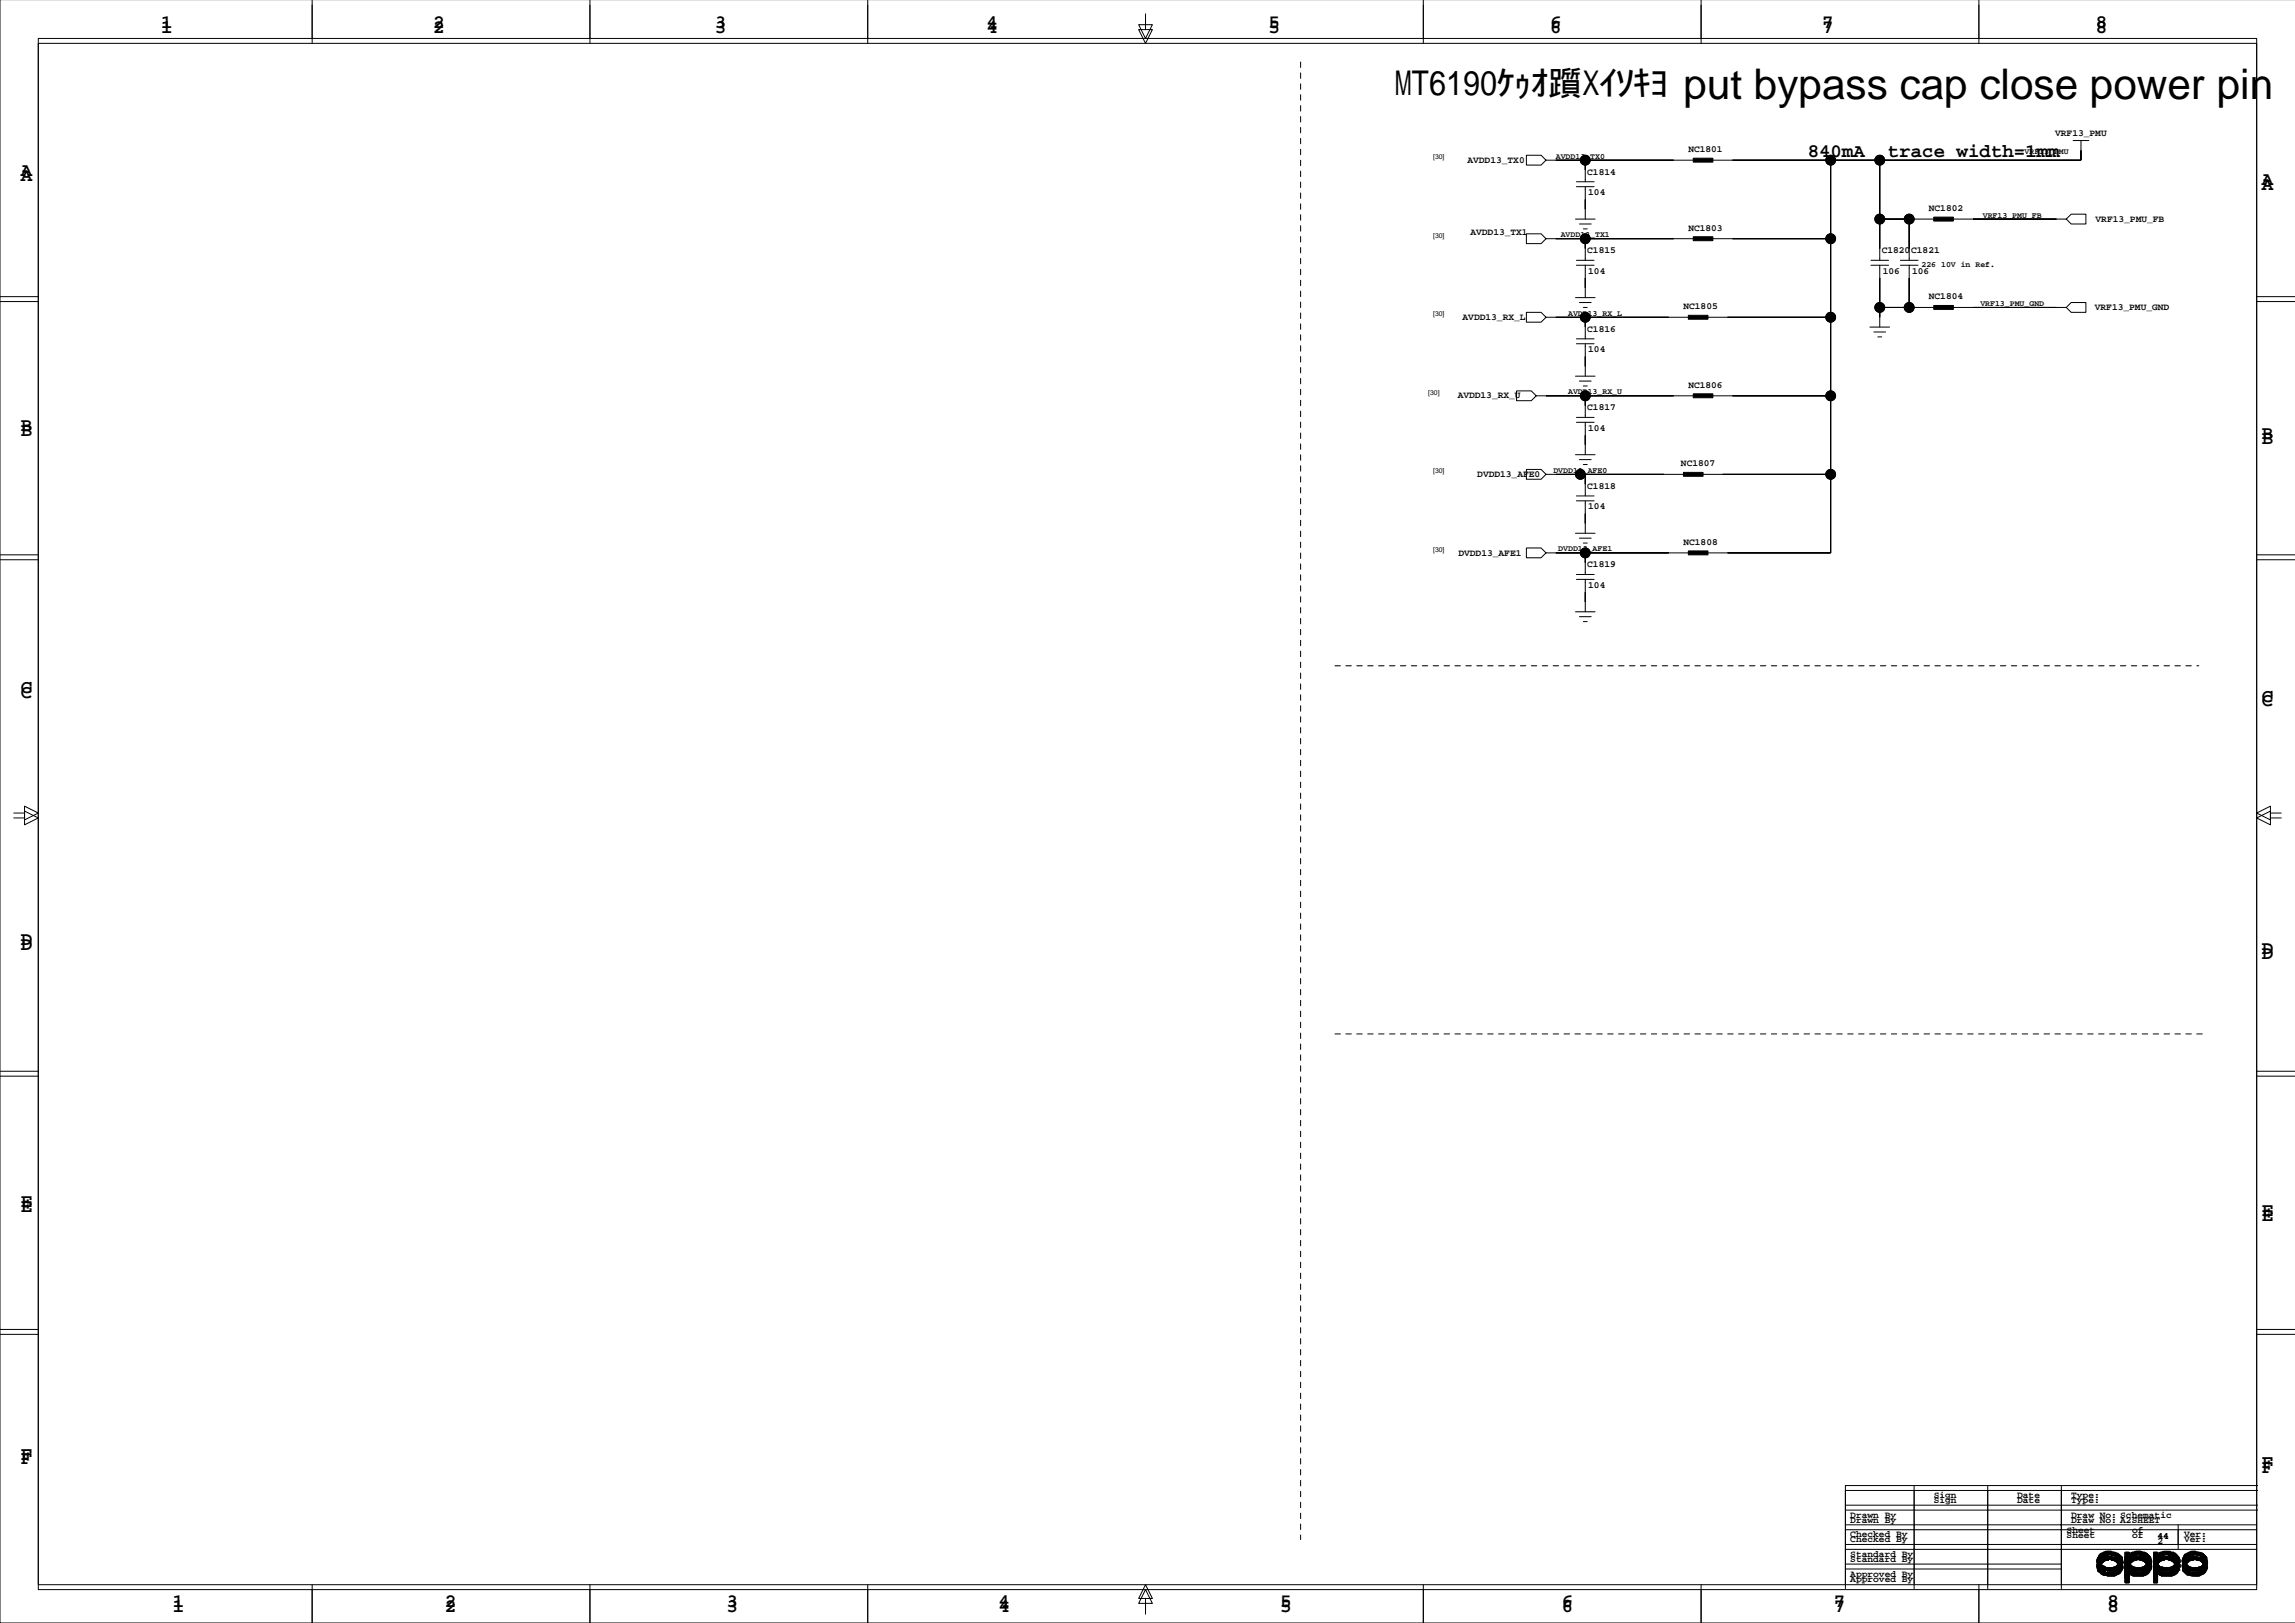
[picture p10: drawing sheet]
<svg xmlns="http://www.w3.org/2000/svg" width="594mm" height="420mm" viewBox="0 0 594 420" stroke-linecap="round" stroke-linejoin="round" font-family="sans-serif">
<defs><g id="words">
<text font-size="10.9" x="435.5" y="25.5">put bypass cap close power pin</text>
<text font-size="8.8" x="360.9" y="24.6">MT6190ｹｩｵ躓Xｲｿｷﾖ</text>
<g font-size="4.9">
<text x="41.7" y="8.5">1</text>
<text x="41.7" y="7.3">1</text>
<text x="112" y="8.5">2</text>
<text x="112" y="7.3">2</text>
<text x="184.9" y="8.5">3</text>
<text x="184.9" y="7.3">3</text>
<text x="255.3" y="8.5">4</text>
<text x="255.3" y="7.3">4</text>
<text x="328.1" y="8.5">5</text>
<text x="328.1" y="7.3">5</text>
<text x="401" y="8.5">6</text>
<text x="401" y="7.3">6</text>
<text x="471.4" y="8.5">7</text>
<text x="471.4" y="7.3">7</text>
<text x="542.2" y="8.5">8</text>
<text x="542.2" y="7.3">8</text>
<text x="467.7" y="40.6">840mA</text>
<text x="488.4" y="40.6">trace width=1mm</text>
<text x="5.4" y="46.9">A</text>
<text x="5.4" y="45.6">A</text>
<text x="585.1" y="47.9">A</text>
<text x="585.1" y="49.2">A</text>
<text x="5.4" y="112.7">B</text>
<text x="5.4" y="111.4">B</text>
<text x="585.1" y="113.7">B</text>
<text x="585.1" y="114.9">B</text>
<text x="5.4" y="179.2">C</text>
<text x="5.4" y="180.5">C</text>
<text x="585.1" y="182.7">C</text>
<text x="585.1" y="181.5">C</text>
<text x="5.4" y="245.7">D</text>
<text x="5.4" y="244.4">D</text>
<text x="585.1" y="248">D</text>
<text x="585.1" y="246.7">D</text>
<text x="5.4" y="313.5">E</text>
<text x="5.4" y="312.3">E</text>
<text x="585.1" y="315.8">E</text>
<text x="585.1" y="314.5">E</text>
<text x="5.4" y="377.5">F</text>
<text x="5.4" y="378.8">F</text>
<text x="585.1" y="381.1">F</text>
<text x="585.1" y="379.8">F</text>
<text x="44.7" y="416.9">1</text>
<text x="44.7" y="415.6">1</text>
<text x="115.1" y="416.9">2</text>
<text x="115.1" y="415.6">2</text>
<text x="188" y="416.9">3</text>
<text x="188" y="415.6">3</text>
<text x="258.3" y="416.9">4</text>
<text x="258.3" y="415.6">4</text>
<text x="331.2" y="416.9">5</text>
<text x="331.2" y="415.6">5</text>
<text x="404.1" y="416.9">6</text>
<text x="404.1" y="415.6">6</text>
<text x="474.4" y="416.9">7</text>
<text x="474.4" y="415.6">7</text>
<text x="545.3" y="416.9">8</text>
<text x="545.3" y="415.6">8</text>
</g>
<g font-size="2.5">
<text x="531.7" y="35.3">VRF13_PMU</text>
<text x="436.8" y="39.4">NC1801</text>
<text x="379.6" y="42.1">AVDD13_TX0</text>
<text x="410.6" y="45.2">C1814</text>
<text x="410.9" y="50.5">104</text>
<text x="436.8" y="59.7">NC1803</text>
<text x="499" y="54.6">NC1802</text>
<text x="542.1" y="57.4">VRF13_PMU_FB</text>
<text x="380.4" y="60.8">AVDD13_TX1</text>
<text x="410.6" y="65.5">C1815</text>
<text x="486.8" y="65.5">C1820</text>
<text x="494.4" y="65.5">C1821</text>
<text x="410.9" y="70.8">104</text>
<text x="487.1" y="70.8">106</text>
<text x="494.7" y="70.8">106</text>
<text x="499" y="77.4">NC1804</text>
<text x="378.4" y="82.8">AVDD13_RX_L</text>
<text x="435.5" y="80">NC1805</text>
<text x="542" y="80.2">VRF13_PMU_GND</text>
<text x="410.6" y="85.8">C1816</text>
<text x="410.9" y="91.2">104</text>
<text x="436.8" y="100.3">NC1806</text>
<text x="377.1" y="103.1">AVDD13_RX_U</text>
<text x="410.6" y="106.1">C1817</text>
<text x="410.9" y="111.5">104</text>
<text x="382.2" y="123.4">DVDD13_AFE0</text>
<text x="434.9" y="120.6">NC1807</text>
<text x="410.6" y="126.5">C1818</text>
<text x="410.9" y="131.8">104</text>
<text x="377.3" y="143.7">DVDD13_AFE1</text>
<text x="435.5" y="140.9">NC1808</text>
<text x="410.6" y="146.8">C1819</text>
<text x="410.9" y="152.1">104</text>
<text x="500.3" y="388.8">Sign</text>
<text x="500.3" y="387.5">Sign</text>
<text x="521.9" y="388.8">Date</text>
<text x="521.9" y="387.5">Date</text>
<text x="535.8" y="388.8">Type:</text>
<text x="535.8" y="387.5">Type:</text>
<text x="478.7" y="393.8">Drawn By</text>
<text x="478.7" y="392.6">Drawn By</text>
<text x="535.8" y="393.8">Draw No: A2SHEET</text>
<text x="535.8" y="392.6">Draw No: Schematic</text>
<text x="478.7" y="398.9">Checked By</text>
<text x="478.7" y="397.6">Checked By</text>
<text x="534.7" y="397.9">Sheet</text>
<text x="534.7" y="396.6">Sheet</text>
<text x="551.6" y="397.9">of</text>
<text x="551.6" y="396.6">of</text>
<text x="558.2" y="399.4">2</text>
<text x="558.2" y="398.2">44</text>
<text x="565" y="398.9">Ver:</text>
<text x="565" y="397.6">Ver:</text>
<text x="478.7" y="404">Standard By</text>
<text x="478.7" y="402.7">Standard By</text>
<text x="478.7" y="407.8">Approved By</text>
<text x="478.7" y="409.1">Approved By</text>
</g>
<g font-size="2.1">
<text x="402.5" y="41.1">AVDD13_TX0</text>
<text x="523.8" y="39.8">VRF13_PMU</text>
<text x="513" y="56.3">VRF13_PMU_FB</text>
<text x="403.8" y="61.4">AVDD13_TX1</text>
<text x="497.1" y="69">226 10V in Ref.</text>
<text x="405.7" y="81.7">AVDD13_RX_L</text>
<text x="512.3" y="79.1">VRF13_PMU_GND</text>
<text x="405.7" y="102">AVDD13_RX_U</text>
<text x="401.9" y="122.3">DVDD13_AFE0</text>
<text x="403.1" y="142.6">DVDD13_AFE1</text>
</g>
<g font-size="1.8">
<text x="370.8" y="41.1">[30]</text>
<text x="370.8" y="61.4">[30]</text>
<text x="370.8" y="81.7">[30]</text>
<text x="369.5" y="102.1">[30]</text>
<text x="370.8" y="122.4">[30]</text>
<text x="370.8" y="142.7">[30]</text>
</g>
</g></defs>
<g fill="none" stroke="#000" stroke-width=".26">
<path d="M0 -.1v419.9h593.8M9.9 11.2h573.9v400h-573.9zM9.9 9.9h573.9v400h-573.9zM80.8 0v11.2M152.6 0v11.2M224.5 0v11.2M296.4 4.9v2.8h1.7l-1.7 3.5-1.8-3.5h1.8M296.4 3.6v2.8h1.7l-1.7 3.5-1.8-3.5h1.8M368.2 0v11.2M440.1 0v11.2M511.9 0v11.2M536.3 36.4h4.1"/>
<path d="M538.4 38.9h.1M538.4 36.4v5h-95.3M394.9 40.2h3.8l1.3 1.2-1.3 1.3h-3.8zM400 41.4h38.1M407.6 56.7h5.1M407.8 48.3h4.6M407.8 47h4.6M408.6 57.9h3M409.6 59.2h1M410.1 54.1h.1M410.1 41.4v5.6M410.1 48.3v8.4"/>
<path d="M473.6 41.4v101.6h-31.7M486.3 56.7h14M486.3 41.4v25.9M493.9 56.7v10.6M505.3 56.7h29.2M535.8 55.4h3.8v2.5h-3.8l-1.3-1.2zM0 78h9.9M0 76.7h9.9M394.9 60.5h3.8l1.3 1.2-1.3 1.3h-3.8zM400 61.7h38.1M407.6 77h5.1M407.8 68.6h4.6"/>
<path d="M407.8 67.3h4.6M408.6 78.3h3M409.6 79.5h1M410.1 74.4h.1M410.1 61.7v5.6M410.1 68.6v8.4M443.1 61.7h30.5M484 68.6h4.6M484 67.3h4.6M486.3 68.6v16M486.3 79.5h14M491.6 68.6h4.6"/>
<path d="M491.6 67.3h4.6M493.9 68.6v10.9M505.3 79.5h29.2M535.8 78.3h3.8v2.5h-3.8l-1.3-1.3zM583.8 78h9.9M583.8 76.7h9.9M394.9 80.8h3.8l1.3 1.3-1.3 1.2h-3.8zM400 82.1h36.8M407.6 97.3h5.1M407.8 88.9h4.6M407.8 87.6h4.6M408.6 98.6h3"/>
<path d="M409.6 99.8h1M410.1 94.8h.1M410.1 82.1v5.5M410.1 88.9v8.4M441.9 82.1h31.7M483.8 84.6h5M484.8 85.9h3M485.8 87.1h1M486.3 82.1h.1M392.3 101.1h3.8l1.3 1.3-1.3 1.2h-3.8zM397.4 102.4h40.7M407.6 117.6h5.1"/>
<path d="M407.8 109.2h4.6M407.8 108h4.6M408.6 118.9h3M410.1 115.1h.1M410.1 102.4v5.6M410.1 109.2v8.4M443.1 102.4h30.5M394.9 121.4h3.8l1.3 1.3-1.3 1.3h-3.8zM400 122.7h35.5M407.6 137.9h5.1M407.8 129.5h4.6M407.8 128.3h4.6"/>
<path d="M408.6 139.2h3M409.6 120.2h1M410.1 135.4h.1M410.1 122.7v5.6M410.1 129.5v8.4M440.6 122.7h33M0 144.8h9.9M0 143.5h9.9M394.9 141.7h3.8l1.3 1.3-1.3 1.3h-3.8zM400 143h36.8M407.6 158.2h5.1M407.8 149.9h4.6"/>
<path d="M407.8 148.6h4.6M408.6 159.5h3M409.6 140.5h1M410.1 155.7h.1M410.1 143v5.6M410.1 149.9v8.3M583.8 144.8h9.9M583.8 143.5h9.9M409.6 160.8h1M3.6 211.6h2.7v-1.8l3.6 1.8-3.6 1.8v-1.8M3.6 210.3h2.7v-1.8l3.6 1.8-3.6 1.8v-1.8M587.4 211.6v-1.8l-3.6 1.8 3.6 1.8v-1.8h2.8"/>
<path d="M587.4 210.3v-1.8l-3.6 1.8 3.6 1.8v-1.8h2.8M0 278.4h9.9M0 277.1h9.9M583.8 278.4h9.9M583.8 277.1h9.9M0 345.1h9.9M0 343.9h9.9M494.8 350.7h.1M583.8 345.1h9.9M583.8 343.9h9.9M478.3 360.9h.1M480.8 364.7h.1"/>
<path d="M480.8 363.4h.1M480.8 367.2h.1M482.1 371h.1M485.9 360.9h.1M477.4 390.6h106.7M477.4 395.7h106.4M477.4 389.3h106.7M477.4 399.5h106.4M477.4 394.4h106.4M495.2 384.3v26.6M514.2 384.3v26.6M533.3 384.3v26.6"/>
<path d="M563.5 394.4v6.4M584.1 385.5h-106.7v25.4M584.1 384.3h-106.7v25.3M80.8 409.9v10M152.6 409.9v10M224.5 409.9v10M296.4 414.7h1.7l-1.7-3.5-1.8 3.5h1.8v2.8M296.4 413.5h1.7l-1.7-3.6-1.8 3.6h1.8v2.8M368.2 409.9v10M440.1 409.9v10M477.4 405.8h55.9M477.4 400.8h106.4"/>
<path d="M477.4 404.6h55.9M511.9 409.9v10M542.4 404.1h1.8M542.4 403.3h6.6M542.4 404.6h1.3M542.4 404.8h1.5M542.4 405.1h1.8M542.4 405.6h6.9M542.7 404.3v2h1.5M542.7 404.3h.1M542.7 403v2.1M542.7 403h.1"/>
<path d="M542.7 403v2.8h6.3M542.7 402.8h4.3v.8M542.7 406.1h1.2M542.7 403h6.3M542.9 403.8v2.8h1.3v.8v-1.1M542.9 402.5v2.8h1.3v.8v-1M542.9 402.5v3.8M543.2 403.3a4.4 4.4 0 0 1 5.8 .8l.3 1.5a3.1 3.1 0 0 1-3.6 2l-1.8-.2-1.2-1.1-.3-1.5zM543.2 402.3v4.3v-3v.2M543.2 405.8v.8h1.5v.8M543.2 402a4.4 4.4 0 0 1 5.8 .8l.3 1.5a3.1 3.1 0 0 1-3.6 2l-1.8-.2-1.2-1-.3-1.5zM543.2 402.5v-.2v3"/>
<path d="M543.2 404.6v.7h1.5v.8M543.2 402h4.8M543.4 404.6l1.1-.8 1.2-.5 1.5 .5 .8 .8v1.2l-.8 .8-1.5 .3-1.2-.3-1.1-.8zM543.4 403.3l1.1-.8 1.2-.5 1.5 .5 .8 .8v1.3l-.8 .7-1.5 .3-1.2-.3-1.1-.7zM543.4 401.8h4.4v2.5h1.5M543.7 401.8v2.5M543.7 404.8v1M543.7 406.1v1M543.9 406.3v1.1h3.9M543.9 405.1v1h3.9M543.9 401.8v2.5h-1.5M544.2 406.3h.1"/>
<path d="M544.2 405.1h.1M544.2 402.8v1M544.5 401.5v1h-1.6M544.5 402.8v1h-2.1M544.7 401.3h1.5v1h2.3v4.6h-5.1v-4.9M544.7 402.5h1.5v1.1h2.8M544.7 401.5v.8M544.7 402.8v.8M545 401.5v.8M545 402.8v.8M545 405.6v.7M545 406.9v.7"/>
<path d="M545.2 401.3v1M545.2 402.5v1.1M545.2 405.6v.7h2M545.2 406.9v.7h2M545.5 401.3v1h-2.6M545.5 402.5v1.1h-3.1M545.5 405.6v.7M545.5 406.9v.7M545.7 401.3v.7M545.7 402.5v.8M545.7 405.6v.7M545.7 406.9v.7"/>
<path d="M546 401.3v.7M546 402.5v.8M546 405.6v.7M546 406.9v.7M546.2 405.6v.7M546.2 406.9v.7M546.5 401.5v.8M546.5 402.8v.8M546.5 405.6v.7M546.5 406.9v.7M546.7 401.5v.8M546.7 402.8v.8"/>
<path d="M546.7 405.3v1M546.7 406.6v1M547 402.3v-.8h-2.8v1M547 402.5h1.8v3.8h-1.3M547 403.8h2.3M547.2 406.6v.8M547.2 406.6h.1M547.2 407.4h.1M547.2 405.3v.8M547.2 405.3h.1M547.2 406.1h.1M547.2 401.5v1"/>
<path d="M547.2 402.8v1M547.5 406.3h.1M547.5 405.1h.1M547.5 401.8v1h1.5v3.3h-1.2M547.5 403v1.1h1.8M547.5 405.1v1h-3v-.8h-2.1M547.5 406.3v1.1h-3v-.8h-1.6M547.5 405.1h1.8M547.8 404.1h.1M547.8 402.8h.1M547.8 406.1v1M548 406.1h.1"/>
<path d="M548 404.8h.1M548 401.8v5.3M548 404.6h1M548.3 402v5.1h-4.9M548.8 406.6h-1.8v1M549 404.8h-1.2v1M549.3 405.3h-2.3v1M549.8 402.8h1v.5v-.3l1.8-.5h1.2l.6 .3a2.42 2.42 0 0 1 2.1 1.7 2.42 2.42 0 0 1-.9 2.6 4.5 4.5 0 0 1-2.8 .5 1.67 1.67 0 0 1-1.7-.5h-.3v2.3h-1zM549.8 401.5h1v.5v-.2l1.8-.5h1.2l.6 .2a2.42 2.42 0 0 1 2.1 1.7 2.42 2.42 0 0 1-.9 2.6 4.5 4.5 0 0 1-2.8 .5 1.67 1.67 0 0 1-1.7-.5h-.3v2.3h-1zM549.8 405.8h6.8M549.8 401.5h1v7.9h-1zM549.8 404.8h1.5v2.6h4.1"/>
<path d="M549.8 405.1h1.8v1M549.8 406.3h1.8v1.1M549.8 405.3h2v1h2.8v-1M549.8 406.6h2v1h2.8v-1M549.8 402.3h2.8v-1h1.2v1M549.8 403.6h2.8v-1.1h1.2v1.1M549.8 401.8h5.6v5.3M549.8 402h5.8v5.1h-5.8M549.8 402.8h6.6v3.3h-6.6M549.8 403.3h6.6M549.8 403.8h2.3M549.8 404.6h1.3"/>
<path d="M549.8 405.6h6.8M549.8 407.4h1M549.8 407.6h1M549.8 403h6.6M549.8 402.5h2.3M549.8 407.9h1M549.8 408.1h1M549.8 408.4h1M549.8 408.6h1M549.8 408.9h1M549.8 409.1h1M550 401.5v7.9"/>
<path d="M550.3 401.5v7.9M550.5 401.5v7.9M550.8 404.6l1-.8 1.3-.5 1.5 .5 .8 .8v1.2l-.8 .8-1.5 .3-1.3-.3-1-.8zM550.8 403.3l1-.8 1.3-.5 1.5 .5 .8 .8v1.3l-.8 .7-1.5 .3-1.3-.3-1-.7zM551.1 401.8v5.3M551.3 401.8v2.5h-1.5M551.8 401.5v1M551.8 402.8v1M552.1 401.5v.8M552.1 402.8v.8M552.1 405.3v1M552.1 406.6v1"/>
<path d="M552.3 401.3v1M552.3 402.5v1.1M552.3 405.3v1M552.3 406.6v1M552.6 405.6v.7M552.6 406.9v.7M552.8 401.3v1M552.8 402.5v1.1M552.8 405.6v.7M552.8 406.9v.7M553.1 401.3v.7M553.1 402.5v.8"/>
<path d="M553.1 405.6v.7M553.1 406.9v.7M553.3 401.3v1M553.3 402.5v1.1M553.3 405.6v.7M553.3 406.9v.7M553.6 401.3v1h2.3v4.6h-6.1M553.6 402.5v1.1h3M553.6 405.6v.7M553.6 406.9v.7M553.8 405.6v.7M553.8 406.9v.7"/>
<path d="M554.1 403.6h.1M554.1 402.3h.1M554.1 401.5v.8M554.1 402.8v.8M554.1 405.3v1M554.1 406.6v1M554.4 403.8h.1M554.4 402.5h.1M554.4 403.8h2.2v.3h-1.7v-2.6h-3.3v2.6h-1.8M554.4 401.5v.8M554.4 402.8v.8M554.4 402.5h1.7v4.1"/>
<path d="M554.6 401.5v1M554.6 402.8v1M554.9 406.1v-1h1.7v.2h-2.2v1M555.1 401.8v2.5h1.5M555.4 404.6h1.2M555.9 406.6h-1.5v1M556.1 406.3h-1.2v1.1M556.6 404.8h-1.5v2.6M557.1 402.8h1.1v.5v-.3h.2a4 4 0 0 1 4.8 .6l.3 .5a.98 .98 0 0 1 .3 1.5 2.36 2.36 0 0 1-3.1 2h-.5a1.67 1.67 0 0 1-1.8-.5h-.2v2.3h-1.1zM557.1 401.5h1.1v.5v-.2h.2a4 4 0 0 1 4.8 .5l.3 .5a.98 .98 0 0 1 .3 1.5 2.36 2.36 0 0 1-3.1 2h-.5a1.67 1.67 0 0 1-1.8-.5h-.2v2.3h-1.1zM557.1 405.8h6.7M557.1 401.5h1.1v7.9h-1.1z"/>
<path d="M557.1 404.8h1.3v1M557.1 406.1h1.3v1M557.1 405.1h1.6v1h5.1M557.1 406.3h1.6v1.1h4M557.1 405.3h2.1v1h2.8v-1M557.1 406.6h2.1v1h2.8v-1M557.1 401.8h5.6v5.3M557.1 402h5.9v5.1h-5.9M557.1 403.3h6.9M557.1 403.8h2.1M557.1 404.6h1.1M557.1 405.6h6.7"/>
<path d="M557.1 407.4h1.1M557.1 407.6h1.1M557.1 403h6.7M557.1 402.8h1.6M557.1 402.5h2.1M557.1 407.9h1.1M557.1 408.1h1.1M557.1 408.4h1.1M557.1 408.6h1.1M557.1 408.9h1.1M557.1 409.1h1.1M557.4 401.5v7.9"/>
<path d="M557.7 401.5v7.9M557.9 401.5v7.9M558.4 401.8v2.5h-1.3M558.7 401.5v2.6h-1.6M558.9 403.8l1.6-.5 1.5 .5 .7 .8v1.2l-.7 .8-1.5 .3-1.6-.3-.7-.8v-1.2zM558.9 402.5l1.6-.5 1.5 .5 .7 .8v1.3l-.7 .7-1.5 .3-1.6-.3-.7-.7v-1.3zM558.9 402.5v-1h3.3v2.6h1.8M558.9 403.8v-1h4.9v3.3M558.9 405.3v.8M558.9 406.6v.8M559.2 401.5v.8M559.2 402.8v.8"/>
<path d="M559.4 401.3v1M559.4 402.5v1.1M559.4 405.3v1M559.4 406.6v1M559.7 401.3v1h-2.6M559.7 402.5v1.1h-2.6M559.7 405.3v1M559.7 406.6v1M559.9 401.3v1M559.9 402.5v1.1M559.9 405.6v.7M559.9 406.9v.7"/>
<path d="M560.2 401.3v.7M560.2 402.5v.8M560.2 405.6v.7M560.2 406.9v.7M560.5 401.3v.7M560.5 402.5v.8M560.5 405.6v.7M560.5 406.9v.7M560.7 401.3v.7M560.7 402.5v.8M560.7 405.6v.7M560.7 406.9v.7"/>
<path d="M561 401.3v1h2.2v4.6h-6.1M561 402.5v1.1h3M561 405.6v.7M561 406.9v.7M561.2 406.9h.1M561.2 405.6h.1M561.2 401.3v1M561.2 402.5v1.1M561.2 405.6v.7M561.2 406.9v.7M561.5 401.3v1M561.5 402.5v1.1"/>
<path d="M561.5 405.3v1M561.5 406.6v1M561.7 402.5h1.8v4.1M561.7 401.5v.8M561.7 402.8v.8M561.7 403.8h2.3M562 407.4h.1M562 406.1h.1M562 401.5v1M562 402.8v1M562.2 407.4h.1M562.2 406.1h.1"/>
<path d="M562.5 401.8v2.5h1.3M562.7 404.6h1.3M563.2 406.6h-1.5v1M563.5 406.3h-1.3v1.1M563.8 406.1h.1M563.8 404.8h.1M564 405.3h-2.3v1M564 405.1h-1.8v1M564 404.8h-1.5v2.6M564.5 405.3h2v.8M564.5 403.8h2M564.5 404.8h1.3"/>
<path d="M564.5 405.1h1.5M564.8 405.8h6.1M564.8 402.8v3.5h1.2M564.8 404.3h1v-2.5h4v2.5h1.3M564.8 403.3h6.1M564.8 404.6h.7M564.8 405.6h6.3M564.8 403h6.1M565 402.3v4.3h1.5v.8M565 402.5h1.5M565.3 403.3a4.1 4.1 0 0 1 5.6 .8l.2 1.5-.7 1.3-1.6 .7-3-.2-1-1.1-.3-1.5zM565.3 402a4.1 4.1 0 0 1 5.6 .8l.2 1.5-.7 1.3-1.6 .7-3-.2-1-1-.3-1.5z"/>
<path d="M565.8 404.6v2.8h3.5v-.8M566 401.8v1h-1M566 403v1.1h-1.5M566 404.8v2.6M566.3 403.8l1.5-.5 1.5 .5 .8 .8v1.2l-.8 .8-1.5 .3-1.5-.3-.8-.8v-1.2zM566.3 402.5l1.5-.5 1.5 .5 .8 .8v1.3l-.8 .7-1.5 .3-1.5-.3-.8-.7v-1.3zM566.3 405.1v1M566.3 406.3v1.1M566.5 401.5v.8M566.5 402.8v.8M566.8 401.5v.8M566.8 402.8v.8"/>
<path d="M566.8 405.3v1M566.8 406.6v1M566.8 401.3h1.3v1M566.8 402.5h1.3v1.1M567.1 401.5v.8M567.1 402.8v.8M567.3 401.3v1h-2M567.3 402.5v1.1h-2.8M567.3 405.6v.7M567.3 406.9v.7M567.6 401.3v1M567.6 402.5v1.1"/>
<path d="M567.6 405.6v.7M567.6 406.9v.7M567.8 401.3v.7M567.8 402.5v.8M567.8 405.6v.7M567.8 406.9v.7M568.1 405.6v.7M568.1 406.9v.7M568.3 406.9h.1M568.3 405.6h.1M568.3 401.5v.8h2.1v4.6h-5.1v-4.9h4.8v5.1h-4.6v-5.1M568.3 402.8v.8h2.6"/>
<path d="M568.3 405.6v.7M568.3 406.9v.7M568.6 401.5v.8M568.6 402.8v.8M568.6 405.6v.7M568.6 406.9v.7M568.8 402.3v-.8h-2.5v1M568.8 403.6v-.8h-2.5v1M569.1 405.3v1h-2v-.7M569.1 406.6v1h-2v-.7M569.1 401.5v.8M569.1 402.8v.8"/>
<path d="M569.3 401.5v1h1.3v4.1h-1.8v1M569.3 402.8v1h1.8M569.3 405.3v.8h-4.5M569.6 406.6h.1M569.6 405.3h.1M569.6 401.8v1h1.3v3.3h-1.1v1M569.6 403v1.1h1.5M570.1 404.6h.8M570.6 406.3h-1v1.1M570.9 404.8h-1.1v1M571.1 405.3h-2.3v1M571.1 405.1h-1.5v1"/>
<circle cx="410.1" cy="41.4" r="1.27"/>
<circle cx="473.6" cy="41.4" r="1.27"/>
<circle cx="486.3" cy="56.7" r="1.27"/>
<circle cx="486.3" cy="41.4" r="1.27"/>
<circle cx="493.9" cy="56.7" r="1.27"/>
<circle cx="410.1" cy="61.7" r="1.27"/>
<circle cx="473.6" cy="61.7" r="1.27"/>
<circle cx="486.3" cy="79.5" r="1.27"/>
<circle cx="493.9" cy="79.5" r="1.27"/>
<circle cx="410.1" cy="82.1" r="1.27"/>
<circle cx="473.6" cy="82.1" r="1.27"/>
<circle cx="410.1" cy="102.4" r="1.27"/>
<circle cx="473.6" cy="102.4" r="1.27"/>
<circle cx="408.8" cy="122.7" r="1.27"/>
<circle cx="473.6" cy="122.7" r="1.27"/>
<circle cx="410.1" cy="143" r="1.27"/>
</g>
<path d="M336.5 16v382.2M345.4 172.2h223.4M345.4 267.4h224.7" fill="none" stroke="#000" stroke-width=".26" stroke-dasharray="1.4 1.4"/>
<g fill="#000" stroke="#000" stroke-width=".26">
<path d="M538.4 38.9v2.5z" fill-rule="evenodd"/>
<path d="M410.1 51.6v2.5z" fill-rule="evenodd"/>
<path d="M402.5 41.4h7.6z" fill-rule="evenodd"/>
<path d="M410.1 41.4v2.6z" fill-rule="evenodd"/>
<path d="M410.1 41.4h22.9z" fill-rule="evenodd"/>
<path d="M438.1 40.9h5v1h-5z" fill-rule="evenodd"/>
<path d="M448.2 41.4h25.4z" fill-rule="evenodd"/>
<path d="M473.6 41.4v20.3z" fill-rule="evenodd"/>
<path d="M486.3 56.7v7.6z" fill-rule="evenodd"/>
<path d="M486.3 41.4v15.3z" fill-rule="evenodd"/>
<path d="M473.6 41.4h12.7z" fill-rule="evenodd"/>
<path d="M493.9 56.7v7.6z" fill-rule="evenodd"/>
<path d="M486.3 56.7h7.6z" fill-rule="evenodd"/>
<path d="M493.9 56.7h1.3z" fill-rule="evenodd"/>
<path d="M500.3 56.2h5v1h-5z" fill-rule="evenodd"/>
<path d="M510.4 56.7h21.6z" fill-rule="evenodd"/>
<path d="M486.3 41.4h52.1z" fill-rule="evenodd"/>
<path d="M410.1 71.9v2.5z" fill-rule="evenodd"/>
<path d="M402.5 61.7h7.6z" fill-rule="evenodd"/>
<path d="M410.1 61.7v2.6z" fill-rule="evenodd"/>
<path d="M410.1 61.7h22.9z" fill-rule="evenodd"/>
<path d="M438.1 61.2h5v1.1h-5z" fill-rule="evenodd"/>
<path d="M448.2 61.7h25.4z" fill-rule="evenodd"/>
<path d="M473.6 61.7v20.4z" fill-rule="evenodd"/>
<path d="M486.3 79.5v2.6z" fill-rule="evenodd"/>
<path d="M486.3 71.9v7.6z" fill-rule="evenodd"/>
<path d="M493.9 71.9v7.6z" fill-rule="evenodd"/>
<path d="M486.3 79.5h7.6z" fill-rule="evenodd"/>
<path d="M493.9 79.5h1.3z" fill-rule="evenodd"/>
<path d="M510.4 79.5h21.6z" fill-rule="evenodd"/>
<path d="M402.5 82.1h7.6z" fill-rule="evenodd"/>
<path d="M410.1 82.1v2.5z" fill-rule="evenodd"/>
<path d="M410.1 92.2v2.6z" fill-rule="evenodd"/>
<path d="M410.1 82.1h21.6z" fill-rule="evenodd"/>
<path d="M436.8 81.6h5.1v1h-5.1z" fill-rule="evenodd"/>
<path d="M446.9 82.1h26.7z" fill-rule="evenodd"/>
<path d="M473.6 82.1v20.3z" fill-rule="evenodd"/>
<path d="M500.3 79h5v1h-5z" fill-rule="evenodd"/>
<path d="M400 102.4h10.1z" fill-rule="evenodd"/>
<path d="M410.1 102.4v2.5z" fill-rule="evenodd"/>
<path d="M410.1 112.5v2.6z" fill-rule="evenodd"/>
<path d="M410.1 102.4h22.9z" fill-rule="evenodd"/>
<path d="M438.1 101.9h5v1h-5z" fill-rule="evenodd"/>
<path d="M448.2 102.4h25.4z" fill-rule="evenodd"/>
<path d="M473.6 102.4v20.3z" fill-rule="evenodd"/>
<path d="M402.5 122.7h6.3z" fill-rule="evenodd"/>
<path d="M410.1 132.9v2.5z" fill-rule="evenodd"/>
<path d="M410.1 122.7v2.5z" fill-rule="evenodd"/>
<path d="M408.8 122.7h1.3z" fill-rule="evenodd"/>
<path d="M408.8 122.7h21.6z" fill-rule="evenodd"/>
<path d="M435.5 122.2h5.1v1h-5.1z" fill-rule="evenodd"/>
<path d="M445.7 122.7h27.9z" fill-rule="evenodd"/>
<path d="M473.6 122.7v20.3z" fill-rule="evenodd"/>
<path d="M410.1 153.2v2.5z" fill-rule="evenodd"/>
<path d="M402.5 143h7.6z" fill-rule="evenodd"/>
<path d="M410.1 143v2.5z" fill-rule="evenodd"/>
<path d="M410.1 143h21.6z" fill-rule="evenodd"/>
<path d="M436.8 142.5h5.1v1h-5.1z" fill-rule="evenodd"/>
<path d="M446.9 143h26.7z" fill-rule="evenodd"/>
<circle cx="410.1" cy="41.4" r="1.27"/>
<circle cx="473.6" cy="41.4" r="1.27"/>
<circle cx="486.3" cy="56.7" r="1.27"/>
<circle cx="486.3" cy="41.4" r="1.27"/>
<circle cx="493.9" cy="56.7" r="1.27"/>
<circle cx="410.1" cy="61.7" r="1.27"/>
<circle cx="473.6" cy="61.7" r="1.27"/>
<circle cx="486.3" cy="79.5" r="1.27"/>
<circle cx="493.9" cy="79.5" r="1.27"/>
<circle cx="410.1" cy="82.1" r="1.27"/>
<circle cx="473.6" cy="82.1" r="1.27"/>
<circle cx="410.1" cy="102.4" r="1.27"/>
<circle cx="473.6" cy="102.4" r="1.27"/>
<circle cx="408.8" cy="122.7" r="1.27"/>
<circle cx="473.6" cy="122.7" r="1.27"/>
<circle cx="410.1" cy="143" r="1.27"/>
</g>
<use href="#words"/>
</svg>
